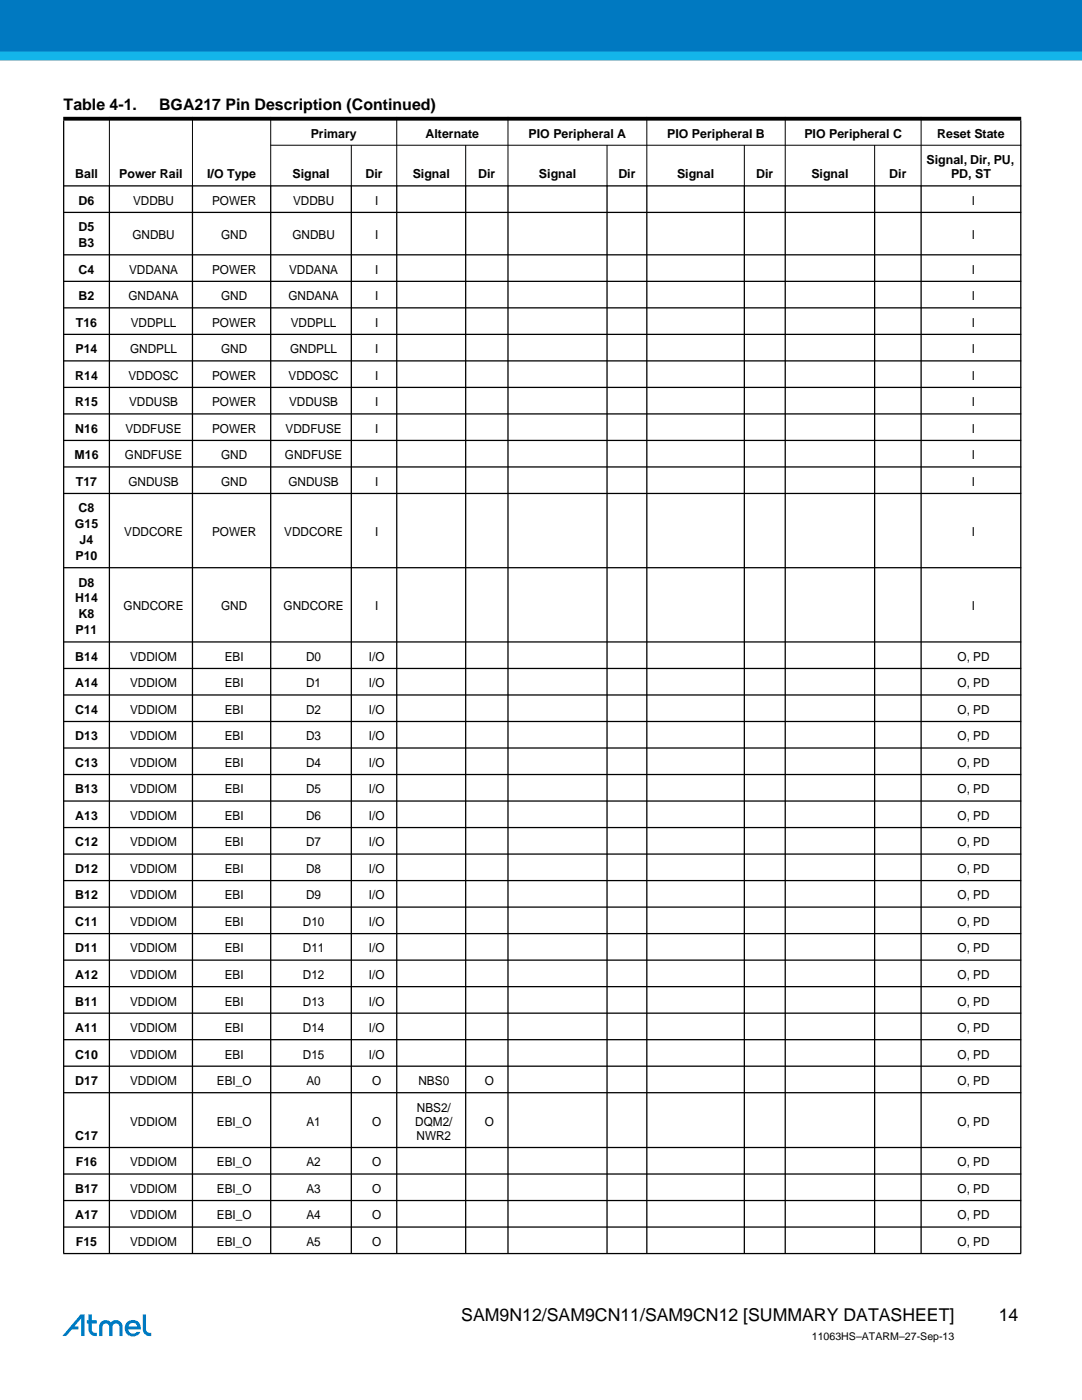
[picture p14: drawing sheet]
<svg xmlns="http://www.w3.org/2000/svg" width="216mm" height="279mm" viewBox="0 0 216 279" stroke-linecap="round" stroke-linejoin="round" font-family="sans-serif">
<defs><g id="words">
<g font-size="3.5">
<text x="92" y="263.7">SAM9N12/SAM9CN11/SAM9CN12 [SUMMARY DATASHEET]</text>
<text x="199.3" y="263.7">14</text>
</g>
<g font-size="3.2">
<text x="12.7" y="21.9">Table 4-1.</text>
<text x="31.8" y="21.9">BGA217 Pin Description (Continued)</text>
</g>
<g font-size="2.5">
<text x="62" y="27.5">Primary</text>
<text x="84.9" y="27.5">Alternate</text>
<text x="105.5" y="27.5">PIO Peripheral A</text>
<text x="133.1" y="27.5">PIO Peripheral B</text>
<text x="160.5" y="27.5">PIO Peripheral C</text>
<text x="187" y="27.5">Reset State</text>
<text x="15" y="35.6">Ball</text>
<text x="23.8" y="35.6">Power Rail</text>
<text x="41.3" y="35.6">I/O Type</text>
<text x="58.4" y="35.6">Signal</text>
<text x="72.9" y="35.6">Dir</text>
<text x="82.3" y="35.6">Signal</text>
<text x="95.4" y="35.6">Dir</text>
<text x="107.5" y="35.6">Signal</text>
<text x="123.4" y="35.6">Dir</text>
<text x="135.1" y="35.6">Signal</text>
<text x="150.9" y="35.6">Dir</text>
<text x="161.9" y="35.6">Signal</text>
<text x="177.5" y="35.6">Dir</text>
<text x="184.9" y="32.7">Signal, Dir, PU,</text>
<text x="189.8" y="35.6">PD, ST</text>
<text x="15.7" y="40.9">D6</text>
<text x="26.5" y="40.9">VDDBU</text>
<text x="42.3" y="40.9">POWER</text>
<text x="58.5" y="40.9">VDDBU</text>
<text x="74.8" y="40.9">I</text>
<text x="193.9" y="40.9">I</text>
<text x="15.7" y="46.2">D5</text>
<text x="26.4" y="47.7">GNDBU</text>
<text x="44.1" y="47.7">GND</text>
<text x="58.4" y="47.7">GNDBU</text>
<text x="74.8" y="47.7">I</text>
<text x="193.9" y="47.7">I</text>
<text x="15.7" y="49.3">B3</text>
<text x="15.7" y="54.6">C4</text>
<text x="15.7" y="59.9">B2</text>
<text x="25.6" y="59.9">GNDANA</text>
<text x="25.8" y="54.6">VDDANA</text>
<text x="42.3" y="54.6">POWER</text>
<text x="44.1" y="59.9">GND</text>
<text x="57.6" y="59.9">GNDANA</text>
<text x="57.7" y="54.6">VDDANA</text>
<text x="74.8" y="54.6">I</text>
<text x="74.8" y="59.9">I</text>
<text x="193.9" y="54.6">I</text>
<text x="193.9" y="59.9">I</text>
<text x="15.1" y="65.2">T16</text>
<text x="26.1" y="65.2">VDDPLL</text>
<text x="42.3" y="65.2">POWER</text>
<text x="58" y="65.2">VDDPLL</text>
<text x="74.8" y="65.2">I</text>
<text x="193.9" y="65.2">I</text>
<text x="15.1" y="70.5">P14</text>
<text x="26" y="70.5">GNDPLL</text>
<text x="44.1" y="70.5">GND</text>
<text x="57.9" y="70.5">GNDPLL</text>
<text x="74.8" y="70.5">I</text>
<text x="193.9" y="70.5">I</text>
<text x="15" y="75.8">R14</text>
<text x="25.6" y="75.8">VDDOSC</text>
<text x="42.3" y="75.8">POWER</text>
<text x="57.6" y="75.8">VDDOSC</text>
<text x="74.8" y="75.8">I</text>
<text x="193.9" y="75.8">I</text>
<text x="15" y="81.1">R15</text>
<text x="25.8" y="81.1">VDDUSB</text>
<text x="42.3" y="81.1">POWER</text>
<text x="57.7" y="81.1">VDDUSB</text>
<text x="74.8" y="81.1">I</text>
<text x="193.9" y="81.1">I</text>
<text x="15" y="86.4">N16</text>
<text x="25" y="86.4">VDDFUSE</text>
<text x="42.3" y="86.4">POWER</text>
<text x="57" y="86.4">VDDFUSE</text>
<text x="74.8" y="86.4">I</text>
<text x="193.9" y="86.4">I</text>
<text x="14.9" y="91.7">M16</text>
<text x="24.9" y="91.7">GNDFUSE</text>
<text x="44.1" y="91.7">GND</text>
<text x="56.9" y="91.7">GNDFUSE</text>
<text x="193.9" y="91.7">I</text>
<text x="15.1" y="97">T17</text>
<text x="25.6" y="97">GNDUSB</text>
<text x="44.1" y="97">GND</text>
<text x="57.6" y="97">GNDUSB</text>
<text x="74.8" y="97">I</text>
<text x="193.9" y="97">I</text>
<text x="14.9" y="105.4">G15</text>
<text x="15.7" y="102.2">C8</text>
<text x="24.8" y="107">VDDCORE</text>
<text x="42.3" y="107">POWER</text>
<text x="56.7" y="107">VDDCORE</text>
<text x="74.8" y="107">I</text>
<text x="193.9" y="107">I</text>
<text x="15.1" y="111.8">P10</text>
<text x="15.9" y="108.6">J4</text>
<text x="15.7" y="117.1">D8</text>
<text x="15" y="120.2">H14</text>
<text x="15.7" y="123.4">K8</text>
<text x="24.7" y="121.8">GNDCORE</text>
<text x="44.1" y="121.8">GND</text>
<text x="56.6" y="121.8">GNDCORE</text>
<text x="74.8" y="121.8">I</text>
<text x="193.9" y="121.8">I</text>
<text x="15" y="131.9">B14</text>
<text x="15.1" y="126.6">P11</text>
<text x="26" y="131.9">VDDIOM</text>
<text x="44.8" y="131.9">EBI</text>
<text x="61.1" y="131.9">D0</text>
<text x="73.6" y="131.9">I/O</text>
<text x="191.1" y="131.9">O, PD</text>
<text x="15" y="137.2">A14</text>
<text x="26" y="137.2">VDDIOM</text>
<text x="44.8" y="137.2">EBI</text>
<text x="61.1" y="137.2">D1</text>
<text x="73.6" y="137.2">I/O</text>
<text x="191.1" y="137.2">O, PD</text>
<text x="15" y="142.5">C14</text>
<text x="26" y="142.5">VDDIOM</text>
<text x="44.8" y="142.5">EBI</text>
<text x="61.1" y="142.5">D2</text>
<text x="73.6" y="142.5">I/O</text>
<text x="191.1" y="142.5">O, PD</text>
<text x="15" y="147.8">D13</text>
<text x="26" y="147.8">VDDIOM</text>
<text x="44.8" y="147.8">EBI</text>
<text x="61.1" y="147.8">D3</text>
<text x="73.6" y="147.8">I/O</text>
<text x="191.1" y="147.8">O, PD</text>
<text x="15" y="153">C13</text>
<text x="26" y="153">VDDIOM</text>
<text x="44.8" y="153">EBI</text>
<text x="61.1" y="153">D4</text>
<text x="73.6" y="153">I/O</text>
<text x="191.1" y="153">O, PD</text>
<text x="15" y="158.3">B13</text>
<text x="26" y="158.3">VDDIOM</text>
<text x="44.8" y="158.3">EBI</text>
<text x="61.1" y="158.3">D5</text>
<text x="73.6" y="158.3">I/O</text>
<text x="191.1" y="158.3">O, PD</text>
<text x="15" y="163.6">A13</text>
<text x="26" y="163.6">VDDIOM</text>
<text x="44.8" y="163.6">EBI</text>
<text x="61.1" y="163.6">D6</text>
<text x="73.6" y="163.6">I/O</text>
<text x="191.1" y="163.6">O, PD</text>
<text x="15" y="168.9">C12</text>
<text x="26" y="168.9">VDDIOM</text>
<text x="44.8" y="168.9">EBI</text>
<text x="61.1" y="168.9">D7</text>
<text x="73.6" y="168.9">I/O</text>
<text x="191.1" y="168.9">O, PD</text>
<text x="15" y="174.2">D12</text>
<text x="15" y="179.5">B12</text>
<text x="26" y="174.2">VDDIOM</text>
<text x="26" y="179.5">VDDIOM</text>
<text x="44.8" y="174.2">EBI</text>
<text x="44.8" y="179.5">EBI</text>
<text x="61.1" y="174.2">D8</text>
<text x="61.1" y="179.5">D9</text>
<text x="73.6" y="174.2">I/O</text>
<text x="73.6" y="179.5">I/O</text>
<text x="191.1" y="174.2">O, PD</text>
<text x="191.1" y="179.5">O, PD</text>
<text x="15" y="184.8">C11</text>
<text x="26" y="184.8">VDDIOM</text>
<text x="44.8" y="184.8">EBI</text>
<text x="60.4" y="184.8">D10</text>
<text x="73.6" y="184.8">I/O</text>
<text x="191.1" y="184.8">O, PD</text>
<text x="15" y="190.1">D11</text>
<text x="26" y="190.1">VDDIOM</text>
<text x="44.8" y="190.1">EBI</text>
<text x="60.4" y="190.1">D11</text>
<text x="73.6" y="190.1">I/O</text>
<text x="191.1" y="190.1">O, PD</text>
<text x="15" y="195.4">A12</text>
<text x="26" y="195.4">VDDIOM</text>
<text x="44.8" y="195.4">EBI</text>
<text x="60.4" y="195.4">D12</text>
<text x="73.6" y="195.4">I/O</text>
<text x="191.1" y="195.4">O, PD</text>
<text x="15" y="200.7">B11</text>
<text x="26" y="200.7">VDDIOM</text>
<text x="44.8" y="200.7">EBI</text>
<text x="60.4" y="200.7">D13</text>
<text x="73.6" y="200.7">I/O</text>
<text x="191.1" y="200.7">O, PD</text>
<text x="15" y="206">A11</text>
<text x="26" y="206">VDDIOM</text>
<text x="44.8" y="206">EBI</text>
<text x="60.4" y="206">D14</text>
<text x="73.6" y="206">I/O</text>
<text x="191.1" y="206">O, PD</text>
<text x="15" y="211.3">C10</text>
<text x="26" y="211.3">VDDIOM</text>
<text x="44.8" y="211.3">EBI</text>
<text x="60.4" y="211.3">D15</text>
<text x="73.6" y="211.3">I/O</text>
<text x="191.1" y="211.3">O, PD</text>
<text x="15" y="216.5">D17</text>
<text x="26" y="216.5">VDDIOM</text>
<text x="43.3" y="216.5">EBI_O</text>
<text x="61.2" y="216.5">A0</text>
<text x="74.2" y="216.5">O</text>
<text x="83.2" y="221.8">NBS2/</text>
<text x="83.5" y="216.5">NBS0</text>
<text x="96.8" y="216.5">O</text>
<text x="191.1" y="216.5">O, PD</text>
<text x="15" y="227.5">C17</text>
<text x="26" y="224.7">VDDIOM</text>
<text x="43.3" y="224.7">EBI_O</text>
<text x="61.2" y="224.7">A1</text>
<text x="74.2" y="224.7">O</text>
<text x="82.9" y="224.7">DQM2/</text>
<text x="83.1" y="227.5">NWR2</text>
<text x="96.8" y="224.7">O</text>
<text x="191.1" y="224.7">O, PD</text>
<text x="15.1" y="232.8">F16</text>
<text x="26" y="232.8">VDDIOM</text>
<text x="43.3" y="232.8">EBI_O</text>
<text x="61.2" y="232.8">A2</text>
<text x="74.2" y="232.8">O</text>
<text x="191.1" y="232.8">O, PD</text>
<text x="15" y="238.1">B17</text>
<text x="26" y="238.1">VDDIOM</text>
<text x="43.3" y="238.1">EBI_O</text>
<text x="61.2" y="238.1">A3</text>
<text x="74.2" y="238.1">O</text>
<text x="191.1" y="238.1">O, PD</text>
<text x="15" y="243.4">A17</text>
<text x="26" y="243.4">VDDIOM</text>
<text x="43.3" y="243.4">EBI_O</text>
<text x="61.2" y="243.4">A4</text>
<text x="74.2" y="243.4">O</text>
<text x="191.1" y="243.4">O, PD</text>
<text x="15.1" y="248.6">F15</text>
<text x="26" y="248.6">VDDIOM</text>
<text x="43.3" y="248.6">EBI_O</text>
<text x="61.2" y="248.6">A5</text>
<text x="74.2" y="248.6">O</text>
<text x="191.1" y="248.6">O, PD</text>
</g>
<text font-size="2.1" x="162" y="267.3">11063HS–ATARM–27-Sep-13</text>
</g></defs>
<path d="M0 10.2h215.9v1.7h-215.9z" fill="#13b5ea"/>
<path d="M0 10.2h215.9v1.7h-215.9z" fill="none" stroke="#13b5ea" stroke-width=".25"/>
<path d="M0 0h215.9v10.2h-215.9z" fill="#0079c1"/>
<path d="M0 0h215.9v10.2h-215.9z" fill="none" stroke="#0079c1" stroke-width=".25"/>
<path d="M12.4 262.3h17.8v4.4h-17.8z" fill="#fff"/>
<g fill="#0079c1">
<path d="M28.5 262.3h.6v3a.78 .78 0 0 0 1.1 .7v.6a1.41 1.41 0 0 1-1.7-1.3z"/>
<path d="M20.2 263.8a1.32 1.32 0 0 1 1.9 .1 1.34 1.34 0 0 1 1.5-.4 1.34 1.34 0 0 1 .9 1.3v1.8h-.7v-1.8a.68 .68 0 0 0-.7-.7 .68 .68 0 0 0-.6 .7v1.8h-.7v-1.8a.68 .68 0 0 0-.7-.7 .68 .68 0 0 0-.7 .7v1.8h-.6v-2z"/>
<path d="M16.1 262.3h.8v4.3h-.7v-3.5l-1.3 1.6h.7v.6h-1.3l-1.1 1.3h-.8z"/>
<path d="M17.7 262.3h.6v1.2h1v.6h-1v1.2a.77 .77 0 0 0 1 .7v.6a1.4 1.4 0 0 1-1.6-1.3v-1.2h-.4v-.6h.4z"/>
<path d="M25.3 263.9a1.66 1.66 0 0 0 .2 2.5 1.66 1.66 0 0 0 2.5-.6h-.7a.94 .94 0 0 1-1 .3 .94 .94 0 0 1-.7-.8h2.5a1.62 1.62 0 0 0-.9-1.7 1.62 1.62 0 0 0-1.9 .3zM25.9 264.2a.89 .89 0 0 1 1.5 .5h-1.8z"/>
</g>
<g fill="#000" stroke="#000" stroke-width=".25">
<path d="M12.6 37.1h191.2zM12.6 42.4h191.2zM12.6 50.9h191.2zM12.6 56.1h191.2zM12.6 61.4h191.2zM12.6 66.7h191.2zM12.6 72h191.2zM12.6 77.3h191.2zM12.6 82.6h191.2zM12.6 87.9h191.2zM12.6 93.2h191.2zM12.6 98.5h191.2z"/>
<path d="M12.6 113.3h191.2zM12.6 128.1h191.2zM12.6 133.4h191.2zM12.6 138.7h191.2zM12.6 144h191.2zM12.6 149.3h191.2zM12.6 154.6h191.2zM12.6 159.9h191.2zM12.6 165.2h191.2zM12.6 170.4h191.2zM12.6 175.7h191.2zM12.6 181h191.2z"/>
<path d="M12.6 186.3h191.2zM12.6 191.6h191.2zM12.6 196.9h191.2zM12.6 202.2h191.2zM12.6 207.5h191.2zM12.6 212.8h191.2zM12.6 218.1h191.2zM12.6 229h191.2zM12.6 234.3h191.2zM12.6 239.6h191.2zM12.7 24v226.1zM21.8 37v213.3z"/>
<path d="M38.4 37v213.3zM54 37v213.3zM70.1 37v213.3zM79.2 37v213.3zM92.9 37v213.3zM101.4 37v213.3zM121.1 37v213.3zM129.1 37v213.3zM148.5 37v213.3zM156.7 37v213.3zM174.5 37v213.3zM183.8 37v213.3z"/>
<path d="M203.7 24v226.1zM12.6 244.9h191.2zM12.6 250.2h191.2z"/>
</g>
<g fill="#000" stroke="#000" stroke-width=".2">
<path d="M21.8 23.3v13.9zM38.4 23.3v13.9zM54 23.3v13.9zM70.1 28.9v8.3zM79.2 23.3v13.9zM92.9 28.9v8.3zM101.4 23.3v13.9zM121.1 28.9v8.3zM129.1 23.3v13.9zM148.5 28.9v8.3zM156.7 23.3v13.9zM174.5 28.9v8.3z"/>
<path d="M183.8 23.3v13.9zM54 29h149.8z"/>
</g>
<path d="M12.6 23.7h191.2z" fill="#000" stroke="#000" stroke-width=".76" stroke-linecap="butt"/>
<use href="#words"/>
</svg>
